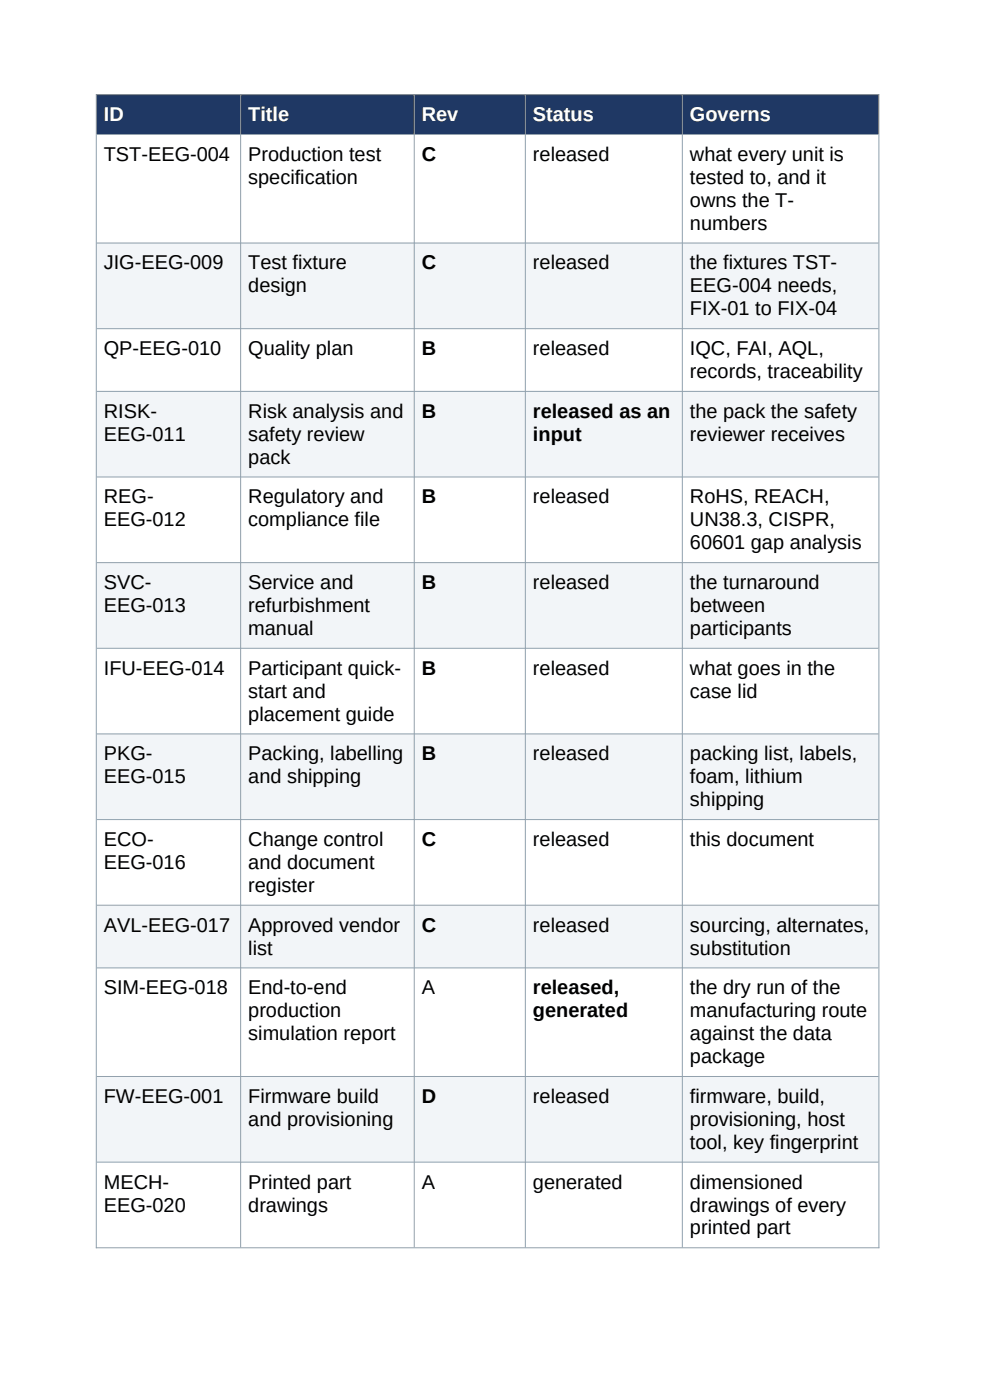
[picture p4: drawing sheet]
<svg xmlns="http://www.w3.org/2000/svg" width="210mm" height="297mm" viewBox="0 0 210 297" stroke-linecap="round" stroke-linejoin="round" font-family="sans-serif">
<defs><g id="words">
<g font-size="4.2" fill="#fff">
<text x="22" y="25.7">ID</text>
<text x="52.7" y="25.7">Title</text>
<text x="89.5" y="25.7">Rev</text>
<text x="113.1" y="25.7">Status</text>
<text x="146.4" y="25.7">Governs</text>
</g>
<g font-size="4.2">
<text x="22" y="34.1">TST-EEG-004</text>
<text x="52.7" y="34.1">Production test</text>
<text x="89.5" y="34.1">C</text>
<text x="113.1" y="34.1">released</text>
<text x="146.4" y="34.1">what every unit is</text>
<text x="52.7" y="39">specification</text>
<text x="146.4" y="39">tested to, and it</text>
<text x="146.4" y="43.9">owns the T-</text>
<text x="146.4" y="48.7">numbers</text>
<text x="22" y="57.2">JIG-EEG-009</text>
<text x="52.7" y="57.2">Test fixture</text>
<text x="89.5" y="57.2">C</text>
<text x="113.1" y="57.2">released</text>
<text x="146.4" y="57.2">the fixtures TST-</text>
<text x="52.7" y="62">design</text>
<text x="146.4" y="62">EEG-004 needs,</text>
<text x="146.4" y="66.9">FIX-01 to FIX-04</text>
<text x="22" y="75.3">QP-EEG-010</text>
<text x="52.7" y="75.3">Quality plan</text>
<text x="89.5" y="75.3">B</text>
<text x="113.1" y="75.3">released</text>
<text x="146.4" y="75.3">IQC, FAI, AQL,</text>
<text x="146.4" y="80.2">records, traceability</text>
<text x="22" y="88.6">RISK-</text>
<text x="52.7" y="88.6">Risk analysis and</text>
<text x="89.5" y="88.6">B</text>
<text x="113.1" y="88.6">released as an</text>
<text x="146.4" y="88.6">the pack the safety</text>
<text x="22" y="93.5">EEG-011</text>
<text x="52.7" y="93.5">safety review</text>
<text x="113.1" y="93.5">input</text>
<text x="146.4" y="93.5">reviewer receives</text>
<text x="52.7" y="98.4">pack</text>
<text x="22" y="106.8">REG-</text>
<text x="52.7" y="106.8">Regulatory and</text>
<text x="89.5" y="106.8">B</text>
<text x="113.1" y="106.8">released</text>
<text x="146.4" y="106.8">RoHS, REACH,</text>
<text x="22" y="111.7">EEG-012</text>
<text x="52.7" y="111.7">compliance file</text>
<text x="146.4" y="111.7">UN38.3, CISPR,</text>
<text x="146.4" y="116.5">60601 gap analysis</text>
<text x="22" y="125">SVC-</text>
<text x="52.7" y="125">Service and</text>
<text x="89.5" y="125">B</text>
<text x="113.1" y="125">released</text>
<text x="146.4" y="125">the turnaround</text>
<text x="22" y="129.8">EEG-013</text>
<text x="52.7" y="129.8">refurbishment</text>
<text x="146.4" y="129.8">between</text>
<text x="52.7" y="134.7">manual</text>
<text x="146.4" y="134.7">participants</text>
<text x="22" y="143.1">IFU-EEG-014</text>
<text x="52.7" y="143.1">Participant quick-</text>
<text x="89.5" y="143.1">B</text>
<text x="113.1" y="143.1">released</text>
<text x="146.4" y="143.1">what goes in the</text>
<text x="52.7" y="148">start and</text>
<text x="146.4" y="148">case lid</text>
<text x="52.7" y="152.9">placement guide</text>
<text x="22" y="161.3">PKG-</text>
<text x="52.7" y="161.3">Packing, labelling</text>
<text x="89.5" y="161.3">B</text>
<text x="113.1" y="161.3">released</text>
<text x="146.4" y="161.3">packing list, labels,</text>
<text x="22" y="166.2">EEG-015</text>
<text x="52.7" y="166.2">and shipping</text>
<text x="146.4" y="166.2">foam, lithium</text>
<text x="146.4" y="171">shipping</text>
<text x="22" y="179.5">ECO-</text>
<text x="52.7" y="179.5">Change control</text>
<text x="89.5" y="179.5">C</text>
<text x="113.1" y="179.5">released</text>
<text x="146.4" y="179.5">this document</text>
<text x="22" y="184.3">EEG-016</text>
<text x="52.7" y="184.3">and document</text>
<text x="52.7" y="189.2">register</text>
<text x="22" y="197.6">AVL-EEG-017</text>
<text x="52.7" y="197.6">Approved vendor</text>
<text x="89.5" y="197.6">C</text>
<text x="113.1" y="197.6">released</text>
<text x="146.4" y="197.6">sourcing, alternates,</text>
<text x="52.7" y="202.5">list</text>
<text x="146.4" y="202.5">substitution</text>
<text x="22" y="210.9">SIM-EEG-018</text>
<text x="52.7" y="210.9">End-to-end</text>
<text x="52.7" y="215.8">production</text>
<text x="89.5" y="210.9">A</text>
<text x="113.1" y="210.9">released,</text>
<text x="113.1" y="215.8">generated</text>
<text x="146.4" y="210.9">the dry run of the</text>
<text x="146.4" y="215.8">manufacturing route</text>
<text x="52.7" y="220.7">simulation report</text>
<text x="146.4" y="220.7">against the data</text>
<text x="146.4" y="225.5">package</text>
<text x="22" y="234">FW-EEG-001</text>
<text x="52.7" y="234">Firmware build</text>
<text x="89.5" y="234">D</text>
<text x="113.1" y="234">released</text>
<text x="146.4" y="234">firmware, build,</text>
<text x="52.7" y="238.8">and provisioning</text>
<text x="146.4" y="238.8">provisioning, host</text>
<text x="146.4" y="243.7">tool, key fingerprint</text>
<text x="22" y="252.1">MECH-</text>
<text x="22" y="257">EEG-020</text>
<text x="52.7" y="252.1">Printed part</text>
<text x="52.7" y="257">drawings</text>
<text x="89.5" y="252.1">A</text>
<text x="113.1" y="252.1">generated</text>
<text x="146.4" y="252.1">dimensioned</text>
<text x="146.4" y="257">drawings of every</text>
<text x="146.4" y="261.9">printed part</text>
</g>
</g></defs>
<g fill="#1f3864">
<path d="M20.4 20h30.6v8.4h-30.6z" fill-rule="evenodd"/>
<path d="M51 20h36.9v8.4h-36.9z" fill-rule="evenodd"/>
<path d="M87.9 20h23.5v8.4h-23.5z" fill-rule="evenodd"/>
<path d="M111.4 20h33.3v8.4h-33.3z" fill-rule="evenodd"/>
<path d="M144.7 20h41.7v8.4h-41.7z" fill-rule="evenodd"/>
</g>
<g fill="#f2f5f8">
<path d="M20.4 51.5h30.6v18.1h-30.6z" fill-rule="evenodd"/>
<path d="M51 51.5h36.9v18.1h-36.9z" fill-rule="evenodd"/>
<path d="M87.9 51.5h23.5v18.1h-23.5z" fill-rule="evenodd"/>
<path d="M111.4 51.5h33.3v18.1h-33.3z" fill-rule="evenodd"/>
<path d="M144.7 51.5h41.7v18.1h-41.7z" fill-rule="evenodd"/>
<path d="M20.4 82.9h30.6v18.2h-30.6z" fill-rule="evenodd"/>
<path d="M51 82.9h36.9v18.2h-36.9z" fill-rule="evenodd"/>
<path d="M87.9 82.9h23.5v18.2h-23.5z" fill-rule="evenodd"/>
<path d="M111.4 82.9h33.3v18.2h-33.3z" fill-rule="evenodd"/>
<path d="M144.7 82.9h41.7v18.2h-41.7z" fill-rule="evenodd"/>
<path d="M20.4 119.3h30.6v18.1h-30.6z" fill-rule="evenodd"/>
<path d="M51 119.3h36.9v18.1h-36.9z" fill-rule="evenodd"/>
<path d="M87.9 119.3h23.5v18.1h-23.5z" fill-rule="evenodd"/>
<path d="M111.4 119.3h33.3v18.1h-33.3z" fill-rule="evenodd"/>
<path d="M144.7 119.3h41.7v18.1h-41.7z" fill-rule="evenodd"/>
<path d="M20.4 155.6h30.6v18.2h-30.6z" fill-rule="evenodd"/>
<path d="M51 155.6h36.9v18.2h-36.9z" fill-rule="evenodd"/>
<path d="M87.9 155.6h23.5v18.2h-23.5z" fill-rule="evenodd"/>
<path d="M111.4 155.6h33.3v18.2h-33.3z" fill-rule="evenodd"/>
<path d="M144.7 155.6h41.7v18.2h-41.7z" fill-rule="evenodd"/>
<path d="M20.4 191.9h30.6v13.3h-30.6z" fill-rule="evenodd"/>
<path d="M51 191.9h36.9v13.3h-36.9z" fill-rule="evenodd"/>
<path d="M87.9 191.9h23.5v13.3h-23.5z" fill-rule="evenodd"/>
<path d="M111.4 191.9h33.3v13.3h-33.3z" fill-rule="evenodd"/>
<path d="M144.7 191.9h41.7v13.3h-41.7z" fill-rule="evenodd"/>
<path d="M20.4 228.3h30.6v18.1h-30.6z" fill-rule="evenodd"/>
<path d="M51 228.3h36.9v18.1h-36.9z" fill-rule="evenodd"/>
<path d="M87.9 228.3h23.5v18.1h-23.5z" fill-rule="evenodd"/>
<path d="M111.4 228.3h33.3v18.1h-33.3z" fill-rule="evenodd"/>
<path d="M144.7 228.3h41.7v18.1h-41.7z" fill-rule="evenodd"/>
</g>
<g fill="#1f3864">
<path d="M20.4 20h30.6v8.4h-30.6z" fill-rule="evenodd"/>
<path d="M51 20h36.9v8.4h-36.9z" fill-rule="evenodd"/>
<path d="M87.9 20h23.5v8.4h-23.5z" fill-rule="evenodd"/>
<path d="M111.4 20h33.3v8.4h-33.3z" fill-rule="evenodd"/>
<path d="M144.7 20h41.7v8.4h-41.7z" fill-rule="evenodd"/>
</g>
<g fill="#f2f5f8">
<path d="M20.4 51.5h30.6v18.1h-30.6z" fill-rule="evenodd"/>
<path d="M51 51.5h36.9v18.1h-36.9z" fill-rule="evenodd"/>
<path d="M87.9 51.5h23.5v18.1h-23.5z" fill-rule="evenodd"/>
<path d="M111.4 51.5h33.3v18.1h-33.3z" fill-rule="evenodd"/>
<path d="M144.7 51.5h41.7v18.1h-41.7z" fill-rule="evenodd"/>
<path d="M20.4 82.9h30.6v18.2h-30.6z" fill-rule="evenodd"/>
<path d="M51 82.9h36.9v18.2h-36.9z" fill-rule="evenodd"/>
<path d="M87.9 82.9h23.5v18.2h-23.5z" fill-rule="evenodd"/>
<path d="M111.4 82.9h33.3v18.2h-33.3z" fill-rule="evenodd"/>
<path d="M144.7 82.9h41.7v18.2h-41.7z" fill-rule="evenodd"/>
<path d="M20.4 119.3h30.6v18.1h-30.6z" fill-rule="evenodd"/>
<path d="M51 119.3h36.9v18.1h-36.9z" fill-rule="evenodd"/>
<path d="M87.9 119.3h23.5v18.1h-23.5z" fill-rule="evenodd"/>
<path d="M111.4 119.3h33.3v18.1h-33.3z" fill-rule="evenodd"/>
<path d="M144.7 119.3h41.7v18.1h-41.7z" fill-rule="evenodd"/>
<path d="M20.4 155.6h30.6v18.2h-30.6z" fill-rule="evenodd"/>
<path d="M51 155.6h36.9v18.2h-36.9z" fill-rule="evenodd"/>
<path d="M87.9 155.6h23.5v18.2h-23.5z" fill-rule="evenodd"/>
<path d="M111.4 155.6h33.3v18.2h-33.3z" fill-rule="evenodd"/>
<path d="M144.7 155.6h41.7v18.2h-41.7z" fill-rule="evenodd"/>
<path d="M20.4 191.9h30.6v13.3h-30.6z" fill-rule="evenodd"/>
<path d="M51 191.9h36.9v13.3h-36.9z" fill-rule="evenodd"/>
<path d="M87.9 191.9h23.5v13.3h-23.5z" fill-rule="evenodd"/>
<path d="M111.4 191.9h33.3v13.3h-33.3z" fill-rule="evenodd"/>
<path d="M144.7 191.9h41.7v13.3h-41.7z" fill-rule="evenodd"/>
<path d="M20.4 228.3h30.6v18.1h-30.6z" fill-rule="evenodd"/>
<path d="M51 228.3h36.9v18.1h-36.9z" fill-rule="evenodd"/>
<path d="M87.9 228.3h23.5v18.1h-23.5z" fill-rule="evenodd"/>
<path d="M111.4 228.3h33.3v18.1h-33.3z" fill-rule="evenodd"/>
<path d="M144.7 228.3h41.7v18.1h-41.7z" fill-rule="evenodd"/>
</g>
<g fill="none" stroke="#8fa0ad" stroke-width=".21">
<path d="M20.3 20.1h166.2M20.4 20v244.8M20.5 28.5h165.9M51 20.2v244.4M87.9 20.2v244.4M111.4 20.2v244.4M144.7 20.2v244.4M186.4 20v244.8M20.5 51.6h165.9M20.5 69.7h165.9M20.5 83h165.9M20.5 101.2h165.9"/>
<path d="M20.5 119.4h165.9M20.5 137.5h165.9M20.5 155.7h165.9M20.5 173.9h165.9M20.5 192h165.9M20.5 205.3h165.9M20.5 228.4h165.9M20.5 246.5h165.9M20.3 264.7h166.2"/>
</g>
<use href="#words"/>
</svg>
